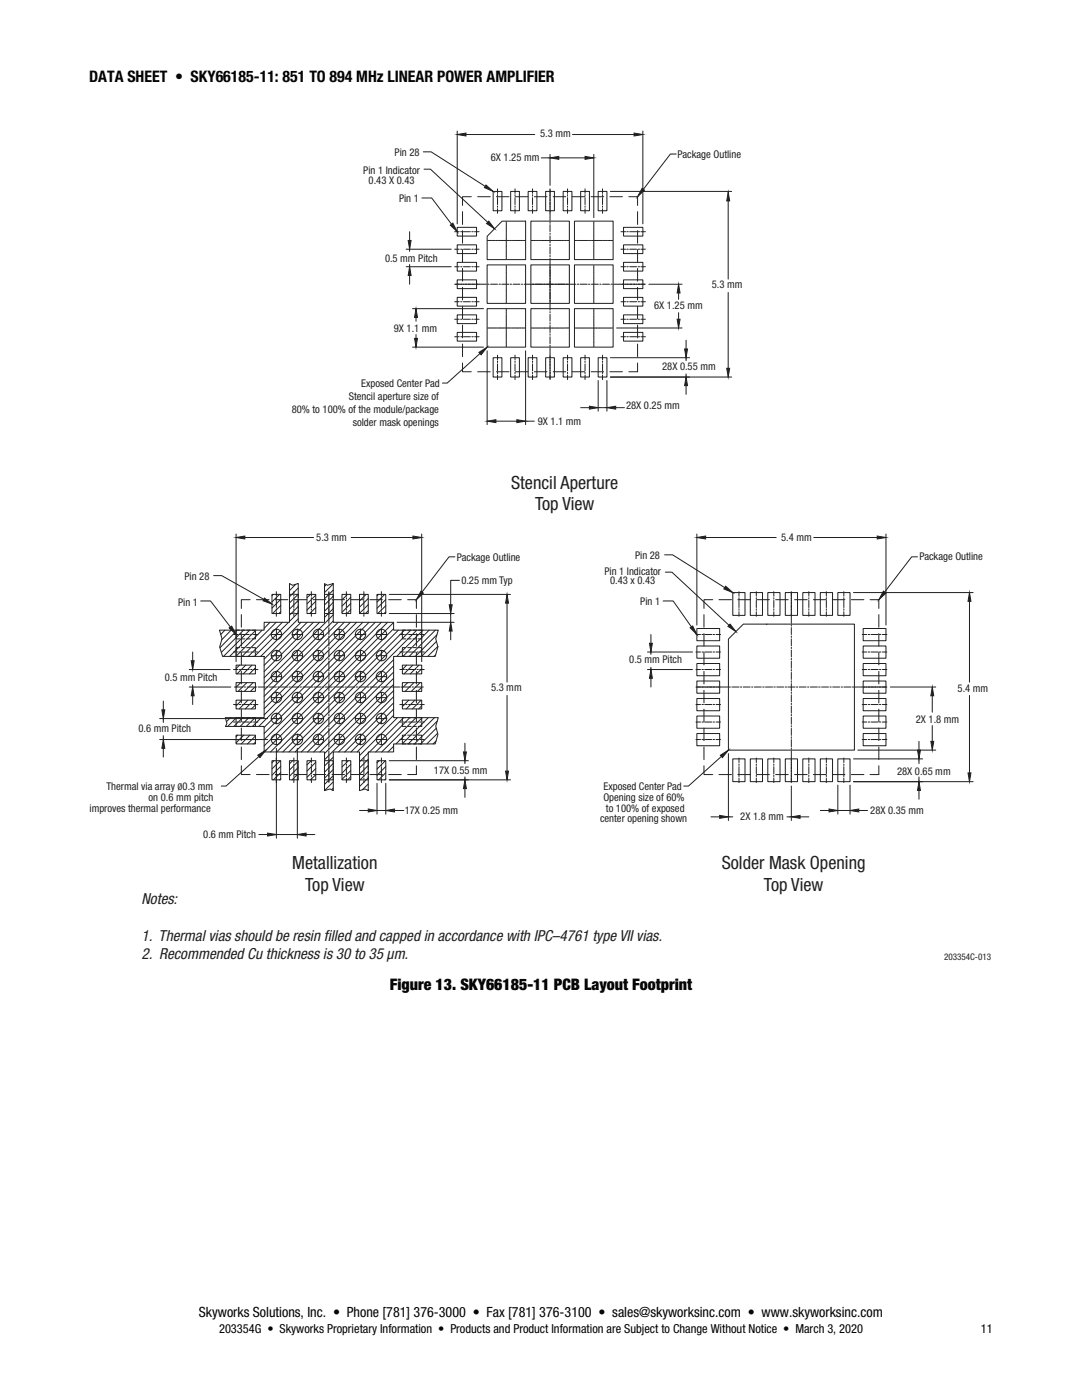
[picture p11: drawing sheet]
<svg xmlns="http://www.w3.org/2000/svg" width="216mm" height="279mm" viewBox="0 0 216 279" stroke-linecap="round" stroke-linejoin="round" font-family="sans-serif">
<defs><g id="words">
<g font-size="3.6" fill="#211e1e">
<text x="102" y="97.5">Stencil Aperture</text>
<text x="106.8" y="101.9">Top View</text>
<text x="58.3" y="173.4">Metallization</text>
<text x="144" y="173.4">Solder Mask Opening</text>
<text x="60.9" y="177.7">Top View</text>
<text x="152.4" y="177.7">Top View</text>
</g>
<g font-size="3.2">
<text x="17.8" y="16.4">DATA SHEET • SKY66185-11: 851 TO 894 MHz LINEAR POWER AMPLIFIER</text>
<text x="77.8" y="197.5">Figure 13. SKY66185-11 PCB Layout Footprint</text>
</g>
<g font-size="3" fill="#211e1e">
<text x="28.2" y="180.5">Notes:</text>
<text x="28.2" y="187.7">1. Thermal vias should be resin f</text>
<text x="28.2" y="191.4">2. Recommended Cu thickness is 30 to 35 μm.</text>
<text x="64.6" y="187.7">illed and capped in accordance with IPC–4761 type VII vias.</text>
</g>
<text font-size="2.8" x="39.7" y="262.8">Skyworks Solutions, Inc. • Phone [781] 376-3000 • Fax [781] 376-3100 • sales@skyworksinc.com • www.skyworksinc.com</text>
<g font-size="2.5">
<text x="43.7" y="266.1">203354G • Skyworks Proprietary Information • Products and Product Information are Subject to Change Without Notice • March 3, 2020</text>
<text x="195.7" y="266.1">11</text>
</g>
<g font-size="2.1" fill="#211e1e">
<text x="107.8" y="27.4">5.3 mm</text>
<text x="72.5" y="34.7">Pin 1 Indicator</text>
<text x="78.7" y="31.2">Pin 28</text>
<text x="97.9" y="32.1">6X 1.25 mm</text>
<text x="135.2" y="31.6">Package Outline</text>
<text x="73.6" y="36.8">0.43 X 0.43</text>
<text x="79.6" y="40.3">Pin 1</text>
<text x="76.8" y="52.2">0.5 mm Pitch</text>
<text x="142" y="57.6">5.3 mm</text>
<text x="130.5" y="61.7">6X 1.25 mm</text>
<text x="78.6" y="66.2">9X 1.1 mm</text>
<text x="72.1" y="77.3">Exposed Center Pad</text>
<text x="132.1" y="73.8">28X 0.55 mm</text>
<text x="58.2" y="82.4">80% to 100% of the module/package</text>
<text x="69.6" y="79.9">Stencil aperture size of</text>
<text x="124.9" y="81.7">28X 0.25 mm</text>
<text x="70.4" y="85">solder mask openings</text>
<text x="107.3" y="84.8">9X 1.1 mm</text>
<text x="155.9" y="108">5.4 mm</text>
<text x="63.1" y="108">5.3 mm</text>
<text x="91.2" y="111.9">Package Outline</text>
<text x="126.7" y="111.5">Pin 28</text>
<text x="183.5" y="111.8">Package Outline</text>
<text x="36.8" y="115.8">Pin 28</text>
<text x="92.1" y="116.5">0.25 mm Typ</text>
<text x="120.6" y="114.7">Pin 1 Indicator</text>
<text x="121.7" y="116.6">0.43 x 0.43</text>
<text x="35.6" y="120.9">Pin 1</text>
<text x="127.8" y="120.8">Pin 1</text>
<text x="32.9" y="136">0.5 mm Pitch</text>
<text x="98" y="137.8">5.3 mm</text>
<text x="125.6" y="132.4">0.5 mm Pitch</text>
<text x="191.1" y="138">5.4 mm</text>
<text x="27.6" y="146.2">0.6 mm Pitch</text>
<text x="182.7" y="144.3">2X 1.8 mm</text>
<text x="86.6" y="154.4">17X 0.55 mm</text>
<text x="179" y="154.6">28X 0.65 mm</text>
<text x="21.2" y="157.8">Thermal via array</text>
<text x="29.7" y="159.9">on 0.6 mm pitch</text>
<text x="36.4" y="157.8">0.3 mm</text>
<text x="120.4" y="159.9">Opening size of 60%</text>
<text x="120.4" y="157.7">Exposed Center Pad</text>
<text x="17.9" y="162">improves thermal performance</text>
<text x="40.6" y="167.2">0.6 mm Pitch</text>
<text x="80.7" y="162.4">17X 0.25 mm</text>
<text x="119.7" y="164.1">center opening shown</text>
<text x="120.9" y="162">to 100% of exposed</text>
<text x="147.7" y="163.6">2X 1.8 mm</text>
<text x="173.7" y="162.5">28X 0.35 mm</text>
</g>
<g font-size="1.8" fill="#211e1e">
<text x="35.4" y="157.8">Ø</text>
<text x="188.4" y="191.6">203354C-013</text>
</g>
</g></defs>
<g fill="none" stroke="#211e1e" stroke-width=".2">
<path d="M94 39.3h-1.7v1.7M95.3 39.3h2.5M98.4 38.2h1.8v3.9h-1.8zM99.1 39.3h2.5M99.3 37.7v.9M99.3 38.9v.2M99.3 39.4v1.4M102.8 39.3h2.6M106.6 39.3h2.5M109.8 37.9v1.6M109.8 39.8v.3M110.4 39.3h2.5"/>
<path d="M114.2 39.3h2.5M117.9 39.3h2.6M121.7 39.3h2.5M125.5 39.3h1.7v1.7M90.9 56.7h1.7M92.3 42.2v2.6M92.3 46v2.5M92.3 49.8v2.5M92.3 53.6v2.5M92.3 57.3v2.6M92.9 56.7h.2M93.4 56.7h1.4"/>
<path d="M95.1 56.7h.3M95.6 56.7h1.5M97.2 52.9h7.7v7.6h-7.7zM97.3 48h.3M97.3 56.7h.3M97.6 48h.1M97.8 48h.3M97.9 56.7h1.4M98.2 48h.1M98.3 48h.4M98.8 48h.1M98.9 48h.3"/>
<path d="M99.3 41.1v.3M99.3 41.7v.9M99.3 48h.1M99.5 48h.4M99.6 56.7h.3M100 48h.4M100.1 56.7h1.4M100.2 44.1h4.7v7.7h-7.7v-4.6zM100.4 48h.1M100.6 48h.3M101 48h.1M101 48.1v.3"/>
<path d="M101 48.5v.1M101 48.6v.4M101 49.1v.5M101 49.6v.1M101 49.8v.3M101 50.2h.1M101 50.3v.4M101 50.8h.1M101 50.9v.3M101 51.3v.1M101 51.4v.3M101 44.2v.3"/>
<path d="M101 44.6v.1M101 44.8v.3M101 45.2h.1M101 45.3v.5M101 45.8v.4M101 46.3v.1M101 46.4v.4M101 46.8v.1M101 47v.3M101 47.4h.1M101 47.5v.4M101 53v.3"/>
<path d="M101 53.3v.1M101 53.5v.3M101 53.9v.1M101 54v.5M101 54.6v.3M101 55v.1M101 55.2v.3M101 55.6h.1M101 55.7v.4M101 56.1v.1M101 56.3v.3M101 56.7v.1"/>
<path d="M101 56.8v.4M101 57.2v.1M101 57.4v.3M101 57.8v.5M101 58.4h.1M101 58.5v.3M101 58.9v.1M101 59.1v.3M101 59.5v.1M101 59.6v.4M101.1 48h.4M101.6 48h.1"/>
<path d="M101.7 48h.3M101.8 56.7h.3M102.1 48h.1M102.3 48h.3M102.4 56.7h1.3M102.7 48h.1M102.8 48h.4M103.2 48h.5M103.8 48h.1M103.9 48h.4M104 56.7h.3M104.3 48h.1"/>
<path d="M104.5 48h.3M104.6 56.7h10.3M105.9 52.9h7.7v7.6h-7.7zM105.9 44.1h7.7v7.7h-7.7zM106 48h.3M106.4 48h.1M106.5 48h.3M106.9 48h.1M107.1 48h.3M107.5 48h.1M107.6 48h.4M108 48h.1"/>
<path d="M108.2 48h.5M108.7 48h.4M109.2 48h.1M109.3 48h.3M109.7 48h.1M109.8 40.4v1.4M109.8 42.1v.2M109.8 42.6v1.4M109.8 44.3v.3M109.8 44.8v1.4M109.8 46.5v.3M109.8 47.1v1.4"/>
<path d="M109.8 48.8v.2M109.8 49.3v1.4M109.8 51v.3M109.8 51.6v10.3M109.9 48h.4M110.4 48h.4M110.8 48h.1M111 48h.3M111.4 48h.1M111.5 48h.4M112 48h.1M112.1 48h.3"/>
<path d="M112.5 48h.1M112.7 48h.3M113.1 48h.1M113.2 48h.3M114.6 44.1h7.7v7.7h-7.7zM114.6 52.9h7.7v7.6h-7.7zM114.7 48h.3M115.1 48h.1M115.2 56.7h.3M115.2 48h.4M115.6 48h.1M115.8 56.7h1.4"/>
<path d="M115.8 48h.4M116.2 48h.1M116.4 48h.3M116.8 48h.1M116.9 48h.3M117.3 48h.1M117.4 56.7h.3M117.5 48h.3M117.9 48h.1M118 56.7h1.4M118 48h.4M118.4 48h.1"/>
<path d="M118.5 44.2v.3M118.5 44.6v.1M118.5 44.8v.3M118.5 45.2h.1M118.5 45.3v.5M118.5 45.8v.4M118.5 46.3v.1M118.5 46.4v.4M118.5 46.8v.1M118.5 47v.3M118.5 47.4h.1M118.5 47.5v.4"/>
<path d="M118.5 48h.1M118.5 48.1v.3M118.5 48.5v.1M118.5 48.6v.4M118.5 49.1v.5M118.5 49.6v.1M118.5 49.8v.3M118.5 50.2h.1M118.5 50.3v.4M118.5 50.8h.1M118.5 50.9v.3M118.5 51.3v.1"/>
<path d="M118.5 51.4v.3M118.5 53v.3M118.5 53.3v.1M118.5 53.5v.3M118.5 53.9v.1M118.5 54v.5M118.5 54.6v.3M118.5 55v.1M118.5 55.2v.3M118.5 55.6h.1M118.5 55.7v.4M118.5 56.1v.1"/>
<path d="M118.5 56.3v.3M118.5 56.7v.1M118.5 56.8v.4M118.5 57.2v.1M118.5 57.4v.3M118.5 57.8v.5M118.5 58.4h.1M118.5 58.5v.3M118.5 58.9v.1M118.5 59.1v.3M118.5 59.5v.1M118.5 59.6v.4"/>
<path d="M118.6 48h.5M119.1 48h.4M119.6 48h.1M119.7 56.7h.2M119.7 48h.3M120.1 48h.1M120.2 56.7h1.4M120.3 48h.3M120.7 48h.1M120.8 48h.4M121.3 48h.1M121.4 48h.3"/>
<path d="M121.8 48h.1M121.9 56.7h.3M121.9 48h.3M122.5 56.7h1.4M124.2 56.7h.2M124.7 56.7h1.4M126.4 56.7h.3M126.9 56.7h1.7M127.2 42.2v2.6M127.2 46v2.5M127.2 49.8v2.5M127.2 53.6v2.5"/>
<path d="M127.2 57.3v2.6M92.3 72.4v1.8h1.7M92.3 61.1v2.5M92.3 64.9v2.5M92.3 68.7v2.5M95.3 74.2h2.5M97.2 61.6h7.7v7.7h-7.7zM97.3 65.5h.3M97.6 65.5h.1M97.8 65.5h.3M98.2 65.5h.1M98.3 65.5h.4"/>
<path d="M98.8 65.5h.1M98.9 65.5h.3M99.1 74.2h2.5M99.3 65.5h.1M99.5 65.5h.4M100 65.5h.4M100.4 65.5h.1M100.6 65.5h.3M101 65.5h.1M101 61.7v.3M101 62.1h.1M101 62.2v.3"/>
<path d="M101 62.6v.1M101 62.8v.3M101 63.2h.1M101 63.3v.4M101 63.7v.1M101 63.9v.3M101 64.3v.1M101 64.4v.5M101 65v.4M101 65.4v.1M101 65.6v.3M101 66h.1"/>
<path d="M101 66.1v.4M101 66.6h.1M101 66.7v.3M101 67.1v.1M101 67.2v.4M101 67.6v.1M101 67.8v.4M101 68.2v.5M101 68.8h.1M101 68.9v.3M101 60v.1M101 60.2v.3"/>
<path d="M101.1 65.5h.4M101.6 65.5h.1M101.7 65.5h.3M102.1 65.5h.1M102.3 65.5h.3M102.7 65.5h.1M102.8 65.5h.4M102.8 74.2h2.6M103.2 65.5h.5M103.8 65.5h.1M103.9 65.5h.4M104.3 65.5h.1"/>
<path d="M104.5 65.5h.3M105.9 61.6h7.7v7.7h-7.7zM106 65.5h.3M106.4 65.5h.1M106.5 65.5h.3M106.6 74.2h2.5M106.9 65.5h.1M107.1 65.5h.3M107.5 65.5h.1M107.6 65.5h.4M108.1 65.5h.1M108.2 65.5h.5"/>
<path d="M108.7 65.5h.4M109.2 65.5h.1M109.3 65.5h.4M109.7 65.5h.1M109.8 62.2v.2M109.8 62.7v1.4M109.8 64.4v.3M109.8 64.9v1.5M109.8 66.6v.3M109.8 67.2v1.4M109.8 68.9v.3M109.8 69.4v1.4"/>
<path d="M109.8 71.1v.3M109.8 71.7v1.4M109.8 73.4v.2M109.8 73.9v1.7M109.9 65.5h.4M110.4 74.2h2.5M110.4 65.5h.4M110.9 65.5h.1M111 65.5h.3M111.4 65.5h.1M111.5 65.5h.4M112 65.5h.1"/>
<path d="M112.1 65.5h.4M112.5 65.5h.1M112.7 65.5h.3M113.1 65.5h.1M113.2 65.5h.3M114.2 74.2h2.5M114.6 61.6h7.7v7.7h-7.7zM114.7 65.5h.3M115.1 65.5h.1M115.3 65.5h.3M115.7 65.5h.1M115.8 65.5h.4"/>
<path d="M116.2 65.5h.1M116.4 65.5h.3M116.8 65.5h.1M116.9 65.5h.4M117.3 65.5h.1M117.5 65.5h.3M117.9 65.5h.1M117.9 74.2h2.6M118.1 65.5h.3M118.5 60v.1M118.5 60.2v.3M118.5 61.7v.3"/>
<path d="M118.5 62.1v.1M118.5 62.2v.4M118.5 62.6v.1M118.5 62.8v.3M118.5 63.2h.1M118.5 63.3v.4M118.5 63.8h.1M118.5 63.9v.3M118.5 64.3v.1M118.5 64.4v.5M118.5 65v.4M118.5 65.6v.3"/>
<path d="M118.5 66h.1M118.5 66.1v.4M118.5 66.6h.1M118.5 66.7v.3M118.5 67.1v.1M118.5 67.2v.4M118.5 67.6v.1M118.5 67.8v.4M118.5 68.2v.5M118.5 68.8v.1M118.5 68.9v.3M118.5 65.5h.1"/>
<path d="M118.6 65.5h.5M119.1 65.5h.4M119.6 65.5h.1M119.7 65.5h.4M120.1 65.5h.1M120.3 65.5h.3M120.7 65.5h.1M120.8 65.5h.4M121.3 65.5h.1M121.4 65.5h.3M121.7 74.2h2.5M121.8 65.5h.1"/>
<path d="M121.9 65.5h.3M127.2 61.1v2.5M127.2 64.9v2.5M127.2 68.7v2.5M127.2 72.4v1.8h-1.7"/>
</g>
<path d="M89.9 44.9l.5-.4 .8 1.7z" fill="#211e1e"/>
<path d="M84.2 39.5h1.9l4 5.3M121.8 38.2h24.2M145.3 39.9v15.8M89.9 44.9l.5-.4 .8 1.7zM145.3 58.4v15.1M121.8 75.2h24.2" fill="none" stroke="#211e1e" stroke-width=".2"/>
<path d="M145.3 38.4l.3 1.7h-.6z" fill="#211e1e"/>
<path d="M145.3 38.4l.3 1.7h-.6z" fill="none" stroke="#211e1e" stroke-width=".2"/>
<path d="M145 73.5h.6l-.3 1.7z" fill="#211e1e"/>
<path d="M121.8 71.4h15.8M121.8 75.2h15.8M136.9 67.9v1.7M136.9 71.4v.6M136.9 74.6v.6M136.9 77v1.7M145 73.5h.6l-.3 1.7z" fill="none" stroke="#211e1e" stroke-width=".2"/>
<path d="M136.6 69.6h.6l-.3 1.8z" fill="#211e1e"/>
<path d="M136.6 69.6h.6l-.3 1.8z" fill="none" stroke="#211e1e" stroke-width=".2"/>
<path d="M136.9 75.2l.3 1.8h-.6z" fill="#211e1e"/>
<path d="M119.4 75.9v6.2M121.1 75.9v6.2M136.9 75.2l.3 1.8h-.6zM115.9 81.4h1.7M119.4 81.4h1.7M122.9 81.4h1.7" fill="none" stroke="#211e1e" stroke-width=".2"/>
<path d="M117.6 81.1l1.8 .3-1.8 .3z" fill="#211e1e"/>
<path d="M117.6 81.1l1.8 .3-1.8 .3z" fill="none" stroke="#211e1e" stroke-width=".2"/>
<path d="M121.1 81.4l1.8-.3v.6z" fill="#211e1e"/>
<path d="M91.2 26.2v18.5M93 26.8h13.7M114.2 26.8h12.3M128.3 26.2v18.5M121.1 81.4l1.8-.3v.6z" fill="none" stroke="#211e1e" stroke-width=".2"/>
<path d="M126.5 26.6l1.8 .2-1.8 .3z" fill="#211e1e"/>
<path d="M126.5 26.6l1.8 .2-1.8 .3z" fill="none" stroke="#211e1e" stroke-width=".2"/>
<path d="M91.2 26.8l1.8-.2v.5z" fill="#211e1e"/>
<path d="M91.2 26.8l1.8-.2v.5z" fill="none" stroke="#211e1e" stroke-width=".2"/>
<path d="M97 36.9l1.4 1.3-1.7-.8z" fill="#211e1e"/>
<path d="M84.5 30.3h1.5l10.8 6.9M97 36.9l1.4 1.3-1.7-.8z" fill="none" stroke="#211e1e" stroke-width=".2"/>
<path d="M95.6 70.3l1.6-1-1.2 1.5z" fill="#211e1e"/>
<path d="M95.6 70.3l1.6-1-1.2 1.5zM95.8 70.6l-6.6 5.8h-.9" fill="none" stroke="#211e1e" stroke-width=".2"/>
<path d="M97.5 44.1l1.2 1.6-1.6-1.1z" fill="#211e1e"/>
<path d="M84.6 33.8h1.3l11.4 10.6M81 49.7h9M81 53.2h9M81.7 46.2v1.8M81.7 49.7v.4M81.7 52.8v.4M81.7 55v1.7M97.5 44.1l1.2 1.6-1.6-1.1z" fill="none" stroke="#211e1e" stroke-width=".2"/>
<path d="M81.4 48h.6l-.3 1.7z" fill="#211e1e"/>
<path d="M81.4 48h.6l-.3 1.7z" fill="none" stroke="#211e1e" stroke-width=".2"/>
<path d="M81.7 53.2l.3 1.8h-.6z" fill="#211e1e"/>
<path d="M81.7 53.2l.3 1.8h-.6z" fill="none" stroke="#211e1e" stroke-width=".2"/>
<path d="M128.1 37.6l.5 .3-1.4 1.4z" fill="#211e1e"/>
<path d="M128.1 37.6l.5 .3-1.4 1.4zM134.9 30.7h-1.1l-5.4 7.1M97.2 70v14.7M104.9 70v14.7M98.9 84.1h4.2M104.9 84.1h1.7" fill="none" stroke="#211e1e" stroke-width=".2"/>
<path d="M97.2 84.1l1.7-.3v.5z" fill="#211e1e"/>
<path d="M97.2 84.1l1.7-.3v.5z" fill="none" stroke="#211e1e" stroke-width=".2"/>
<path d="M103.1 83.8l1.8 .3-1.8 .2z" fill="#211e1e"/>
<path d="M82.3 61.6h14.2M82.3 69.3h14.2M83 63.3v.8M83 66.8v.7M103.1 83.8l1.8 .3-1.8 .2z" fill="none" stroke="#211e1e" stroke-width=".2"/>
<path d="M83 61.6l.3 1.7h-.6z" fill="#211e1e"/>
<path d="M83 61.6l.3 1.7h-.6z" fill="none" stroke="#211e1e" stroke-width=".2"/>
<path d="M82.7 67.5h.6l-.3 1.8z" fill="#211e1e"/>
<g fill="none" stroke="#211e1e" stroke-width=".2">
<path d="M101.9 38.2h1.7v3.9h-1.7zM102.8 37.7v.9M102.8 38.9v.2M102.8 39.4v1.4M105.4 38.2h1.7v3.9h-1.7zM106.3 37.7v.9M106.3 38.9v.2M106.3 39.4v1.4M108.9 38.2h1.7v3.9h-1.7zM109.8 37.7v.9M109.8 38.9v.2M109.8 39.4v1.4"/>
<path d="M112.4 38.2h1.7v3.9h-1.7zM113.2 37.7v.9M113.2 38.9v.2M113.2 39.4v1.4M115.9 38.2h1.7v3.9h-1.7zM116.7 37.7v.9M116.7 38.9v.2M116.7 39.4v1.4M119.4 38.2h1.7v3.9h-1.7zM120.2 37.7v.9M120.2 38.9v.2M120.2 39.4v1.4"/>
<path d="M90.7 46.2h.9M90.7 49.7h.9M90.7 53.2h.9M90.7 56.7h.9M91.2 45.4h3.9v1.7h-3.9zM91.2 48.9h3.9v1.7h-3.9zM91.2 52.4h3.9v1.7h-3.9zM91.2 55.9h3.9v1.7h-3.9zM91.2 59.3h3.9v1.8h-3.9zM91.9 46.2h.3M91.9 49.7h.3M91.9 53.2h.3"/>
<path d="M91.9 56.7h.3M92.5 46.2h1.4M92.5 49.7h1.4M92.5 53.2h1.4M92.5 56.7h1.4M94.1 46.2h.3M94.1 49.7h.3M94.1 53.2h.3M94.1 56.7h.3M94.7 46.2h.9M94.7 49.7h.9M94.7 53.2h.9"/>
<path d="M94.7 56.7h.9M102.8 41.1v.3M102.8 41.7v.9M106.3 41.1v.3M106.3 41.7v.9M109.8 41.1v.3M109.8 41.7v.9M113.2 41.1v.3M113.2 41.7v.9M116.7 41.1v.3M116.7 41.7v.9M120.2 41.1v.3"/>
<path d="M120.2 41.7v.9M123.9 56.7h.9M123.9 53.2h.9M123.9 49.7h.9M123.9 46.2h.9M124.4 59.3h3.9v1.8h-3.9zM124.4 55.9h3.9v1.7h-3.9zM124.4 52.4h3.9v1.7h-3.9zM124.4 48.9h3.9v1.7h-3.9zM124.4 45.4h3.9v1.7h-3.9zM125.1 56.7h.3M125.1 53.2h.3"/>
<path d="M125.1 49.7h.3M125.1 46.2h.3M125.7 56.7h1.3M125.7 53.2h1.3M125.7 49.7h1.3M125.7 46.2h1.3M127.3 56.7h.3M127.3 53.2h.3M127.3 49.7h.3M127.3 46.2h.3M127.9 56.7h.9M127.9 53.2h.9"/>
<path d="M127.9 49.7h.9M127.9 46.2h.9M129.5 56.7h6.6M135.4 58.5v1.2M82.7 67.5h.6l-.3 1.8zM90.7 60.2h.9M90.7 63.7h.9M90.7 67.2h.9M91.2 62.8h3.9v1.8h-3.9zM91.2 66.3h3.9v1.8h-3.9zM91.9 60.2h.3M91.9 63.7h.3"/>
<path d="M91.9 67.2h.3M92.5 60.2h1.4M92.5 63.7h1.4M92.5 67.2h1.4M94.1 60.2h.3M94.1 63.7h.3M94.1 67.2h.3M94.7 60.2h.9M94.7 63.7h.9M94.7 67.2h.9M98.4 71.4h1.7v3.8h-1.7zM99.3 70.9v.9"/>
<path d="M99.3 72v.3M99.3 72.6v1.4M99.3 74.3v.3M99.3 74.8v1M101.9 71.4h1.7v3.8h-1.7zM102.8 70.9v.9M102.8 72v.3M102.8 72.6v1.4M102.8 74.3v.3M102.8 74.8v1M105.4 71.4h1.7v3.8h-1.7zM106.3 70.9v.9"/>
<path d="M106.3 72v.3M106.3 72.6v1.4M106.3 74.3v.3M106.3 74.8v1M108.9 71.4h1.7v3.8h-1.7zM109.8 70.9v.9M109.8 72v.3M109.8 72.6v1.4M109.8 74.3v.3M109.8 74.8v1M112.4 71.4h1.7v3.8h-1.7zM113.2 70.9v.9"/>
<path d="M113.2 72v.3M113.2 72.6v1.4M113.2 74.3v.3M113.2 74.8v1M115.9 71.4h1.7v3.8h-1.7zM116.7 70.9v.9M116.7 72v.3M116.7 72.6v1.4M116.7 74.3v.3M116.7 74.8v1M119.4 71.4h1.7v3.8h-1.7zM120.2 70.9v.9"/>
<path d="M120.2 72v.3M120.2 72.6v1.4M120.2 74.3v.3M120.2 74.8v1M123 65.5h13.1M123.9 67.2h.9M123.9 63.7h.9M123.9 60.2h.9M124.4 66.3h3.9v1.8h-3.9zM124.4 62.8h3.9v1.8h-3.9zM125.1 67.2h.3M125.1 63.7h.3"/>
<path d="M125.1 60.2h.3M125.7 67.2h1.3M125.7 63.7h1.3M125.7 60.2h1.3M127.3 67.2h.3M127.3 63.7h.3M127.3 60.2h.3M127.9 67.2h.9M127.9 63.7h.9M127.9 60.2h.9M135.4 62.4v1.3"/>
</g>
<path d="M135.4 56.7l.3 1.8h-.6z" fill="#211e1e"/>
<path d="M135.4 56.7l.3 1.8h-.6z" fill="none" stroke="#211e1e" stroke-width=".2"/>
<path d="M135.1 63.7h.6l-.3 1.8z" fill="#211e1e"/>
<path d="M108 31.5h1.8M109.8 30.8v6.2M111.5 31.5h5.2M118.5 30.8v12.6M135.1 63.7h.6l-.3 1.8z" fill="none" stroke="#211e1e" stroke-width=".2"/>
<path d="M116.7 31.2l1.8 .3-1.8 .3z" fill="#211e1e"/>
<path d="M116.7 31.2l1.8 .3-1.8 .3z" fill="none" stroke="#211e1e" stroke-width=".2"/>
<path d="M109.8 31.5l1.7-.3v.6z" fill="#211e1e"/>
<g fill="none" stroke="#211e1e" stroke-width=".2">
<path d="M109.8 31.5l1.7-.3v.6zM142.2 119.7h-1.7v1.7M143.5 119.7h2.5M146.2 118.3h2.5v4.5h-2.5zM147.2 119.7h2.5M147.5 118.1v.9M147.5 119.3v.3M147.5 119.8v1.4M151 119.7h2.5M154.8 119.7h2.5M157.9 118.3v1.6M158.6 119.7h2.5"/>
<path d="M162.3 119.7h2.5M166.1 119.7h2.5M169.9 119.7h2.5M173.6 119.7h1.8v1.7M139.1 137.1h1.6M140.5 122.7v2.5M140.5 126.4v2.6M140.5 130.2v2.5M140.5 134v2.5M140.5 137.8v2.5M141 137.1h.3M141.6 137.1h1.4"/>
<path d="M143.2 137.1h.3M143.8 137.1h1.4M145.5 137.1h.2M146 137.1h1.5M147.5 121.5v.3M147.5 122.1v.9M147.7 137.1h.3M148.3 137.1h1.4M148.3 124.6h22.2v25.1h-25.2v-22.2zM150 137.1h.2M150.5 137.1h1.4M152.2 137.1h.3"/>
<path d="M152.7 137.1h1.5M154.4 137.1h.3M155 137.1h1.4M156.7 137.1h.3M157.2 137.1h1.4M157.9 120.2v.3M157.9 120.8v1.4M157.9 122.4v.3M157.9 123v1.4M157.9 124.7v.3M157.9 125.2v1.4M157.9 126.9v.3"/>
<path d="M157.9 127.5v1.4M157.9 129.2v.2M157.9 129.7v1.4M157.9 131.4v.3M157.9 131.9v1.5M157.9 133.6v.3M157.9 134.2v1.4M157.9 135.9v.3M157.9 136.4v1.4M157.9 138.1v.3M157.9 138.7v1.4M158.9 137.1h.3"/>
<path d="M159.5 137.1h1.3M161.1 137.1h.3M161.7 137.1h1.4M163.4 137.1h.2M163.9 137.1h1.4M165.6 137.1h.3M166.2 137.1h1.3M167.8 137.1h.3M168.4 137.1h1.4M170.1 137.1h.2M170.6 137.1h1.4M172.3 137.1h.3"/>
<path d="M172.9 137.1h1.4M174.5 137.1h.3M175.1 137.1h1.7M175.4 122.7v2.5M175.4 126.4v2.6M175.4 130.2v2.5M175.4 134v2.5M175.4 137.8v2.5M140.5 152.8v1.8h1.7M140.5 141.5v2.5M140.5 145.3v2.5M140.5 149.1v2.5"/>
<path d="M143.5 154.6h2.5M147.2 154.6h2.5M151 154.6h2.5M154.8 154.6h2.5M157.9 140.4v.2M157.9 140.9v1.4M157.9 142.6v.3M157.9 143.2v1.3M157.9 144.8v.3M157.9 145.4v1.4M157.9 147v.3M157.9 147.6v1.4"/>
<path d="M157.9 149.3v.3M157.9 149.8v1.4M157.9 151.5v.3M157.9 152.1v1.4M157.9 153.7v.3M157.9 154.3v1.7M158.6 154.6h2.5M162.3 154.6h2.5M166.1 154.6h2.5M169.9 154.6h2.5M175.4 141.5v2.5M175.4 145.3v2.5"/>
<path d="M175.4 149.1v2.5M175.4 152.8v1.8h-1.8"/>
</g>
<path d="M137.7 125.3l.5-.4 .9 1.7z" fill="#211e1e"/>
<path d="M132.3 119.9h2l3.7 5.2M170.3 118.3h23.9M137.7 125.3l.5-.4 .9 1.7zM193.4 120v16.1M193.4 138.8v15.5M170.3 156h23.9" fill="none" stroke="#211e1e" stroke-width=".2"/>
<path d="M193.4 118.3l.3 1.7h-.5z" fill="#211e1e"/>
<path d="M193.4 118.3l.3 1.7h-.5z" fill="none" stroke="#211e1e" stroke-width=".2"/>
<path d="M193.2 154.3h.5l-.3 1.7z" fill="#211e1e"/>
<path d="M170.3 151.5h13.8M170.3 156h13.8M183.4 148v1.7M183.4 151.5v.9M183.4 155.1v.9M183.4 157.7v1.8M193.2 154.3h.5l-.3 1.7z" fill="none" stroke="#211e1e" stroke-width=".2"/>
<path d="M183.1 149.7h.6l-.3 1.8z" fill="#211e1e"/>
<path d="M183.1 149.7h.6l-.3 1.8z" fill="none" stroke="#211e1e" stroke-width=".2"/>
<path d="M183.4 156l.3 1.7h-.6z" fill="#211e1e"/>
<path d="M167.2 156.7v5.8M169.6 156.7v5.8M183.4 156l.3 1.7h-.6zM163.7 161.8h1.7M167.2 161.8h2.4M171.4 161.8h1.7" fill="none" stroke="#211e1e" stroke-width=".2"/>
<path d="M165.4 161.5l1.8 .2-1.8 .3z" fill="#211e1e"/>
<path d="M165.4 161.5l1.8 .2-1.8 .3z" fill="none" stroke="#211e1e" stroke-width=".2"/>
<path d="M169.6 161.7l1.8-.2v.5z" fill="#211e1e"/>
<path d="M139.1 106.6v18.1M140.8 107.3h14.1M162.4 107.3h12.6M176.8 106.6v18.1M169.6 161.7l1.8-.2v.5z" fill="none" stroke="#211e1e" stroke-width=".2"/>
<path d="M175 107l1.8 .3-1.8 .3z" fill="#211e1e"/>
<path d="M175 107l1.8 .3-1.8 .3z" fill="none" stroke="#211e1e" stroke-width=".2"/>
<path d="M139.1 107.3l1.7-.3v.6z" fill="#211e1e"/>
<path d="M139.1 107.3l1.7-.3v.6z" fill="none" stroke="#211e1e" stroke-width=".2"/>
<path d="M144.8 117l1.4 1.3-1.8-.8z" fill="#211e1e"/>
<path d="M132.6 110.7h1.6l10.4 6.6M144.8 117l1.4 1.3-1.8-.8z" fill="none" stroke="#211e1e" stroke-width=".2"/>
<path d="M143.7 150.7l1.6-1-1.2 1.5z" fill="#211e1e"/>
<path d="M143.7 150.7l1.6-1-1.2 1.5zM143.9 151l-6.5 5.9h-1" fill="none" stroke="#211e1e" stroke-width=".2"/>
<path d="M145.7 124.6l1.1 1.4-1.6-1z" fill="#211e1e"/>
<path d="M132.8 114.2h1.3l11.4 10.6M129.2 130.1h9M129.2 133.6h9M129.9 126.6v1.8M129.9 130.1v.5M129.9 133.2v.4M129.9 135.4v1.7M145.7 124.6l1.1 1.4-1.6-1z" fill="none" stroke="#211e1e" stroke-width=".2"/>
<path d="M129.6 128.4h.6l-.3 1.7z" fill="#211e1e"/>
<path d="M129.6 128.4h.6l-.3 1.7z" fill="none" stroke="#211e1e" stroke-width=".2"/>
<path d="M129.9 133.6l.3 1.8h-.6z" fill="#211e1e"/>
<path d="M129.9 133.6l.3 1.8h-.6z" fill="none" stroke="#211e1e" stroke-width=".2"/>
<path d="M176.3 118l.5 .4-1.4 1.3z" fill="#211e1e"/>
<path d="M176.3 118l.5 .4-1.4 1.3zM183.1 111.1h-1.2l-5.4 7.1M145.3 150.4v13.4M157.9 156.9v6.9M141.9 163h1.7M145.3 163h.9M157 163h.9M159.6 163h1.8" fill="none" stroke="#211e1e" stroke-width=".2"/>
<path d="M143.6 162.7l1.7 .3-1.7 .3z" fill="#211e1e"/>
<path d="M143.6 162.7l1.7 .3-1.7 .3z" fill="none" stroke="#211e1e" stroke-width=".2"/>
<path d="M157.9 163l1.7-.3v.6z" fill="#211e1e"/>
<g fill="none" stroke="#211e1e" stroke-width=".2">
<path d="M150.9 118.1v.9M150.9 119.3v.3M150.9 119.8v1.4M154.4 118.1v.9M154.4 119.3v.3M154.4 119.8v1.4M157.9 118.1v.9M157.9 119.3v.3M157.9 119.8v1.4M161.4 118.1v.9M161.4 119.3v.3M161.4 119.8v1.4"/>
<path d="M164.9 118.1v.9M164.9 119.3v.3M164.9 119.8v1.4M168.4 118.1v.9M168.4 119.3v.3M168.4 119.8v1.4M138.9 126.6h.9M138.9 130.1h.9M138.9 133.6h.9M138.9 137.1h.9M140.1 126.6h.3M140.1 130.1h.3"/>
<path d="M140.1 133.6h.3M140.1 137.1h.3M140.6 126.6h1.4M140.6 130.1h1.4M140.6 133.6h1.4M140.6 137.1h1.4M142.3 126.6h.3M142.3 130.1h.3M142.3 133.6h.3M142.3 137.1h.3M142.9 126.6h.9M142.9 130.1h.9"/>
<path d="M142.9 133.6h.9M142.9 137.1h.9M150.9 121.5v.3M150.9 122.1v.9M154.4 121.5v.3M154.4 122.1v.9M157.9 121.5v.3M157.9 122.1v.9M161.4 121.5v.3M161.4 122.1v.9M164.9 121.5v.3M164.9 122.1v.9"/>
<path d="M168.4 121.5v.3M168.4 122.1v.9M172.1 137.1h.9M172.1 133.6h.9M172.1 130.1h.9M172.1 126.6h.9M173.3 137.1h.2M173.3 133.6h.2M173.3 130.1h.2M173.3 126.6h.2M173.8 137.1h1.4M173.8 133.6h1.4"/>
<path d="M173.8 130.1h1.4M173.8 126.6h1.4M175.5 137.1h.3M175.5 133.6h.3M175.5 130.1h.3M175.5 126.6h.3M176.1 137.1h.9M176.1 133.6h.9M176.1 130.1h.9M176.1 126.6h.9M177.7 137.1h9M186 138.9v3.2"/>
<path d="M138.9 140.6h.9M138.9 144.1h.9M138.9 147.6h.9M140.1 140.6h.3M140.1 144.1h.3M140.1 147.6h.3M140.6 140.6h1.4M140.6 144.1h1.4M140.6 147.6h1.4M142.3 140.6h.3M142.3 144.1h.3M142.3 147.6h.3"/>
<path d="M142.9 140.6h.9M142.9 144.1h.9M142.9 147.6h.9M147.5 151.3v.9M147.5 152.5v.3M147.5 153v1.4M147.5 154.7v.3M147.5 155.3v.9M150.9 151.3v.9M150.9 152.5v.3M150.9 153v1.4M150.9 154.7v.3"/>
<path d="M150.9 155.3v.9M154.4 151.3v.9M154.4 152.5v.3M154.4 153v1.4M154.4 154.7v.3M154.4 155.3v.9M157.9 151.3v.9M157.9 152.5v.3M157.9 153v1.4M157.9 154.7v.3M157.9 155.3v.9M161.4 151.3v.9"/>
<path d="M161.4 152.5v.3M161.4 153v1.4M161.4 154.7v.3M161.4 155.3v.9M164.9 151.3v.9M164.9 152.5v.3M164.9 153v1.4M164.9 154.7v.3M164.9 155.3v.9M168.4 151.3v.9M168.4 152.5v.3M168.4 153v1.4"/>
<path d="M168.4 154.7v.3M168.4 155.3v.9M171.2 149.7h15.5M172.1 147.6h.9M172.1 144.1h.9M172.1 140.6h.9M173.3 147.6h.2M173.3 144.1h.2M173.3 140.6h.2M173.8 147.6h1.4M173.8 144.1h1.4M173.8 140.6h1.4"/>
<path d="M175.5 147.6h.3M175.5 144.1h.3M175.5 140.6h.3M176.1 147.6h.9M176.1 144.1h.9M176.1 140.6h.9M186 144.8v3.2M157.9 163l1.7-.3v.6z"/>
</g>
<path d="M186 137.1l.3 1.8h-.6z" fill="#211e1e"/>
<path d="M186 137.1l.3 1.8h-.6z" fill="none" stroke="#211e1e" stroke-width=".2"/>
<path d="M185.7 148h.6l-.3 1.7z" fill="#211e1e"/>
<g fill="none" stroke="#211e1e" stroke-width=".2">
<path d="M49.9 119.7h-1.7v1.7M51.2 119.7h2.5M54.3 118.6h1.7v3.8h-1.7zM54.5 118.6l-.2 .3M54.9 119.7h2.5M55.1 118.1v.9M55.1 119.3v.3M55.1 119.8v1.4M55.8 118.6l-1.5 1.5M56 119.6l-1.7 1.8M57.8 119.7v.7M57.8 116.5v.1"/>
<path d="M58.5 118.6h-.7v.7M58.6 118.1v.9M58.6 119.3v.3M58.6 119.8v1.4M58.7 119.7h2.5M58.8 118.6h.7v.7M59 116.6l-1.2 1.3M59.5 119.7v.7M59.5 117.4l-1.7 1.7M59.5 118.6l-1.7 1.7M59.5 119.8l-1.7 1.8M61.3 118.6h1.7v3.8h-1.7z"/>
<path d="M62 118.6l-.7 .7M62.1 118.1v.9M62.1 119.3v.3M62.1 119.8v1.4M62.5 119.7h2.5M63 118.8l-1.7 1.7M64.7 119.7v.7M65.1 116.7l-.3 .3M65.4 118.6h-.7v.7M65.6 118.1v.9M65.6 119.3v.3M65.6 119.8v1.4"/>
<path d="M65.6 118.3v1.6M65.8 118.6h.7v.7M66.2 119.7h2.6M66.5 119.7v.7M66.5 119l-1.8 1.7v.7M66.5 117.8l-1.7 1.7M66.5 116.5l-1.7 1.8M68.2 118.6h1.8v3.8h-1.8zM69.1 118.1v.9M69.1 119.3v.3M69.1 119.8v1.4M69.3 118.6l-1.1 1.1"/>
<path d="M70 119.2l-1.8 1.8M70 119.7h2.5M71.7 118.6h1.8v3.8h-1.8zM71.8 118.6l-.1 .1M72.6 118.1v.9M72.6 119.3v.3M72.6 119.8v1.4M73 118.6l-1.3 1.3M73.5 119.4l-1.8 1.8M73.8 119.7h2.5M75.2 118.6h1.8v3.8h-1.8zM75.5 118.6l-.3 .3"/>
<path d="M76.1 118.1v.9M76.1 119.3v.3M76.1 119.8v1.4M76.8 118.6l-1.6 1.6M77 119.6l-1.8 1.8M77.6 119.7h2.5M81.3 119.7h1.8v1.7M149.7 118.3h2.5v4.5h-2.5zM153.2 118.3h2.4v4.5h-2.4zM156.7 118.3h2.4v4.5h-2.4zM160.2 118.3h2.4v4.5h-2.4zM163.7 118.3h2.4v4.5h-2.4z"/>
<path d="M167.2 118.3h2.4v4.5h-2.4zM43.8 125.8h8.9v-1.6h5.1v-7.7l.6 .3 1.1-.4v7.8h5.3v-7.7l.6 .3 1.1-.4v7.8h12v1.6h9l-.6 1.7 .5 1.6-.6 1.9h-8.3v12.2h9l-.6 1.7 .5 1.7-.6 1.9h-8.3v1.6h-5v7.7l-.6-.3-1.2 .3v-7.7h-5.2v7.7l-.6-.3-1.1 .3v-7.7h-12.1v-5.1h-7.7l.3-.6-.3-1.2h7.7v-12.2h-8.3l-.6-1.9 .5-1.6zM44.9 125.8l-.8 .8M46.1 125.8l-1.9 1.9M46.6 126.6h.9M46.6 130.1h.9M46.6 133.6h.9M46.8 137.1h1.7M47.1 126.8v.7h.7M47.1 130.3v.7M47.1 131h.7M47.1 132.7h3.9v1.8h-3.9z"/>
<path d="M47.1 136.2h3.9v1.8h-3.9zM47.1 139.7h3.9v1.8h-3.9zM47.4 125.8l-3.5 3.5M47.8 126.6h.3M47.8 130.1h.3M47.8 133.6h.3M47.8 125.8h-.7v.7M47.8 129.3h-.7v.7M47.8 132.7l-.7 .7M48 136.2l-.9 .9M48.2 122.7v2.5M48.2 126.4v2.6"/>
<path d="M48.2 130.2v2.5M48.2 134v2.5M48.2 137.8v2.5M48.2 125.8h.7M48.2 127.5h.7M48.2 129.3h.7M48.2 131h.7M48.2 139.7l-1.1 1.2M48.3 126.6h1.4M48.3 130.1h1.4M48.3 133.6h1.4M48.6 125.8l-4.4 4.4"/>
<path d="M48.7 137.1h.3M49 132.7l-1.7 1.8M49.2 125.8h.7M49.2 127.5h.7M49.2 129.3h.7M49.2 131h.7M49.3 136.2l-1.8 1.8M49.3 137.1h1.4M49.5 139.7l-1.8 1.8M49.8 125.8l-5.2 5.2M50 126.6h.3M50 130.1h.3"/>
<path d="M50 133.6h.3M50.3 125.8h.7v.7M50.3 132.7l-1.8 1.8M50.3 129.3h.7v.7M50.5 136.2l-1.8 1.8M50.6 126.6h.9M50.6 130.1h.9M50.6 133.6h.9M50.7 139.7l-1.8 1.8M51 137.1h.2M51 137l-1 1M51 133.3l-1.2 1.2"/>
<path d="M51 126.8v.7h-.7M51 130.3v.7h-.7M51.1 125.8l-5.3 5.2M51.5 137.1h1.4M52.3 125.8l-5.2 5.2M53.2 137.1h.3M53.8 137.1h1.3M53.9 124.2l-1.2 1.2M55.1 124.2l-6.8 6.8M55.1 121.5v.3M55.1 122.1v.9M55.4 137.1h.3"/>
<path d="M56 137.1h1.4M56 120.8l-1.6 1.6M56 122.1l-.4 .3M56.3 124.2l-6.8 6.8M57.6 124.2l-6.8 6.8M57.7 137.1h.2M57.8 121.8v.6h.7M57.8 120.7v.7M58.2 137.1h1.4M58.6 121.5v.3M58.6 122.1v.9M59.5 121.8v.6h-.7"/>
<path d="M59.5 120.7v.7M59.5 123.5l-7.5 7.5M59.5 122.3l-1.7 1.7M59.5 121l-1.7 1.8M59.9 137.1h.3M60.1 124.2l-7.4 7.3M60.5 137.1h1.3M61.3 124.2l-8.6 8.6M62.1 121.5v.3M62.1 122.1v.9M62.1 137.1h.3M62.5 124.2l-9.8 9.8"/>
<path d="M62.7 137.1h1.4M63 121.2l-1.2 1.2M63 120l-1.7 1.8M63.8 124.2l-11.1 11.1M64.3 137.1h.3M64.7 121.8v.6h.7M64.9 137.1h1.4M65.6 121.5v.3M65.6 122.1v.9M65.6 120.2v.3M65.6 120.8v1.4M65.6 122.4v.3"/>
<path d="M65.6 123v1.4M65.6 124.7v.3M65.6 125.2v1.4M65.6 126.9v.3M65.6 127.5v1.4M65.6 129.2v.2M65.6 129.7v1.4M65.6 131.4v.3M65.6 131.9v1.5M65.6 133.6v.3M65.6 134.2v1.4M65.6 135.9v.3"/>
<path d="M65.6 136.4v1.4M65.6 138.1v.3M65.6 138.7v1.4M66.5 121.8v.6h-.7M66.5 120.7v.7M66.5 123.9l-13.8 13.8M66.5 120.2l-1.7 1.8M66.5 122.7l-13.8 13.8M66.5 121.5l-1.7 1.7M66.6 137.1h.3M67.2 137.1h1.4M67.5 124.2l-14.8 14.8"/>
<path d="M68.7 124.2l-16 16M68.8 137.1h.3M69.1 121.5v.3M69.1 122.1v.9M69.4 137.1h1.4M69.9 124.2l-17.2 17.2M70 121.7l-.8 .7M70 120.4l-1.8 1.8M71.1 137.1h.2M71.2 124.2l-18.5 18.5M71.6 137.1h1.4M72.4 124.2l-20.8 20.8"/>
<path d="M72.6 121.5v.3M72.6 122.1v.9M73.3 137.1h.3M73.5 121.9l-.6 .5M73.5 120.7l-1.8 1.7M73.6 124.2l-20.9 21M73.8 137.1h1.5M74.9 124.2l-22.2 22.2M75.6 137.1h.2M76.1 121.5v.3M76.1 122.1v.9M76.1 137.1h1.4"/>
<path d="M76.1 124.2l-23.4 23.4M77 120.9l-1.6 1.5M77 122.1l-.4 .3M77.3 124.2l-24.6 24.7M77.8 137.1h.3M78.3 137.1h1.4M78.5 139l-10.9 11.1M78.5 136.6l-13.7 13.8M78.5 137.8l-13.7 13.8M78.5 135.4l-14.7 14.7M78.5 134.1l-15.9 16M78.5 132.9l-17.1 17.2"/>
<path d="M78.5 131.7l-18.4 18.4M78.5 124.2l-25.8 25.9M78.5 125.5l-24.5 24.6M79.5 125.8l-24.3 24.3M79.8 133.6h.9M79.8 130.1h.9M79.8 126.6h.9M80 137.1h.3M80.3 139.7h3.8v1.8h-3.8zM80.3 132.7h3.8v1.8h-3.8zM80.3 136.2h3.8v1.8h-3.8zM80.3 130.3v.7h.7"/>
<path d="M80.3 126.8v.7h.7M80.3 139.7v.1M80.6 137.1h1.4M80.7 125.8l-24.3 24.3M80.9 133.6h.3M80.9 130.1h.3M80.9 126.6h.3M81 129.3h-.7v.7M81 125.8h-.7v.7M81.1 132.7l-.8 .9M81.3 136.2l-1 1.1M81.3 131h.7"/>
<path d="M81.3 129.3h.7M81.3 127.5h.7M81.3 125.8h.7M81.5 133.6h1.4M81.5 130.1h1.4M81.5 126.6h1.4M81.6 139.7l-1.3 1.3M82 125.8l-24.3 24.3M82.3 137.1h.2M82.4 132.7l-1.8 1.8M82.4 131h.7M82.4 129.3h.7"/>
<path d="M82.4 127.5h.7M82.4 125.8h.7M82.6 136.2l-1.8 1.8M82.8 137.1h1.7M82.8 139.7l-1.7 1.8M83.1 122.7v2.5M83.1 126.4v2.6M83.1 130.2v2.5M83.1 134v2.5M83.1 137.8v2.5M83.2 125.8l-24.3 24.3M83.2 133.6h.3"/>
<path d="M83.2 130.1h.3M83.2 126.6h.3M83.4 129.3h.7v.7M83.4 125.8h.7v.7M83.6 132.7l-1.7 1.8M83.7 133.6h1M83.7 130.1h1M83.7 126.6h1M83.8 136.2l-1.7 1.8M84 139.7l-1.7 1.8M84.1 133.5l-1 1M84.1 137.2l-.8 .8"/>
<path d="M84.1 130.3v.7h-.7M84.1 126.8v.7h-.7M84.4 125.8l-5.2 5.2M85.6 125.8l-5.2 5.2M86.9 125.8l-5.3 5.2M86.9 130.7l-.3 .3M87.1 128l-3 3M87.2 126.7l-4.3 4.3M87.4 129l-2.1 2M139.1 139.4h4.5v2.4h-4.5zM139.1 135.9h4.5v2.4h-4.5zM139.1 132.4h4.5v2.5h-4.5z"/>
<path d="M139.1 128.9h4.5v2.5h-4.5zM139.1 125.4h4.5v2.5h-4.5zM172.2 139.4h4.6v2.4h-4.6zM172.2 135.9h4.6v2.4h-4.6zM172.2 132.4h4.6v2.5h-4.6zM172.2 128.9h4.6v2.5h-4.6zM172.2 125.4h4.6v2.5h-4.6zM46 143.2l-.8 .8M46.6 140.6h.9M46.6 144.1h.9M46.6 147.6h.9M47.1 144.3v.7h.7"/>
<path d="M47.1 146.7h3.9v1.8h-3.9zM47.2 143.2l-1.8 1.8M47.4 146.7l-.3 .3M47.8 140.6h.3M47.8 144.1h.3M47.8 147.6h.3M47.8 143.2h-.7v.8M48.2 152.8v1.8h1.7M48.2 141.5v2.5M48.2 145.3v2.5M48.2 149.1v2.5M48.2 143.2h.7"/>
<path d="M48.2 145h.7M48.3 140.6h1.4M48.3 144.1h1.4M48.3 147.6h1.4M48.4 143.2l-1.7 1.8M48.6 146.7l-1.5 1.5M49.2 143.2h.7M49.2 145h.7M49.7 143.2l-1.8 1.8M49.9 146.7l-1.8 1.8M50 140.6h.3M50 144.1h.3"/>
<path d="M50 147.6h.3M50.3 143.2h.7v.8M50.6 140.6h.9M50.6 144.1h.9M50.6 147.6h.9M50.9 143.2l-1.8 1.8M51 140.7l-.8 .8M51 146.9l-1.6 1.6M51 148.1l-.4 .4M51 144.3v.7h-.7M51.2 154.6h2.5M52.1 143.2l-1.7 1.8"/>
<path d="M54.3 151.8h1.7v3.8h-1.7zM54.7 151.8l-.4 .4M54.9 154.6h2.5M55.1 151.3v.9M55.1 152.5v.3M55.1 153v1.4M55.1 154.7v.3M55.1 155.3v.9M55.9 151.8l-1.6 1.7M56 155.4l-.2 .2M56 154.2l-1.4 1.4M56 152.9l-1.7 1.8"/>
<path d="M57.8 151.8h1.7v3.8h-1.7zM58.4 151.8l-.6 .6M58.6 151.3v.9M58.6 152.5v.3M58.6 153v1.4M58.6 154.7v.3M58.6 155.3v.9M58.7 154.6h2.5M59.5 155.6h.1M59.5 154.4l-1.2 1.2M59.5 151.9l-1.7 1.8M59.5 153.2l-1.7 1.7"/>
<path d="M61.3 151.8h1.7v3.8h-1.7zM62.1 151.8l-.8 .9M62.1 151.3v.9M62.1 152.5v.3M62.1 153v1.4M62.1 154.7v.3M62.1 155.3v.9M62.5 154.6h2.5M63 154.6l-1.1 1M63 152.1l-1.7 1.8M63 153.4l-1.7 1.7M64.8 153.9v.7"/>
<path d="M64.8 154.9v.7h.6M65.4 151.8h-.6v.7M65.6 140.4v.2M65.6 140.9v1.4M65.6 142.6v.3M65.6 143.2v1.3M65.6 144.8v.3M65.6 145.4v1.4M65.6 147v.3M65.6 147.6v1.4M65.6 149.3v.3M65.6 149.8v6.4"/>
<path d="M65.8 151.8h.7v.7M66.2 154.6h2.6M66.5 157.3l-.3 .3M66.5 152.4l-1.7 1.7M66.5 156l-1.7 1.8M66.5 151.1l-1.7 1.7v.8M66.5 154.8l-1.7 1.7M66.5 152.8v.8l-1.7 1.7M66.5 153.9v.7M66.5 154.9v.7h-.7M68.2 151.8h.1M68.2 151.8h1.8v3.8h-1.8z"/>
<path d="M69.1 151.3v.9M69.1 152.5v.3M69.1 153v1.4M69.1 154.7v.3M69.1 155.3v.9M69.5 151.8l-1.3 1.3M70 155l-.6 .6M70 152.5l-1.8 1.8M70 153.8l-1.8 1.7M70 154.6h2.5M71.7 152.8v.8M71.7 153.9v.7"/>
<path d="M71.7 154.9v.7h.7M72.4 151.8h-.7v.7M72.6 151.3v.9M72.6 152.5v.3M72.6 153v1.4M72.6 154.7v.3M72.6 155.3v.9M72.8 151.8h.7v.7M73.5 150.3l-1.8 1.7M73.5 151.5l-1.8 1.8M73.5 152.8l-1.8 1.7M73.5 154l-1.8 1.7"/>
<path d="M73.5 156.5l-1.2 1.1M73.5 157.7h-.1M73.5 155.2l-1.8 1.8M73.5 154.9v.7h-.7M73.5 152.8v.8M73.5 153.9v.7M73.8 154.6h2.5M75.2 151.8h1.8v3.8h-1.8zM75.7 151.8l-.5 .5M76.1 151.3v.9M76.1 152.5v.3M76.1 153v1.4"/>
<path d="M76.1 154.7v.3M76.1 155.3v.9M76.9 151.8l-1.7 1.7M77 154.2l-1.4 1.4M77 153l-1.8 1.7M77 155.5l-.2 .1M77.6 154.6h2.5M78.5 148.9l-1.1 1.2M78.5 140.3l-9.7 9.8M78.5 142.8l-7.2 7.3M78.5 141.5l-8.5 8.6M79.3 143.2l-7.6 7.6"/>
<path d="M79.8 147.6h.9M79.8 144.1h.9M79.8 140.6h.9M80.3 147.8v.7h.7M80.3 144.3v.7h.7M80.5 143.2l-6.8 6.9M80.9 147.6h.3M80.9 144.1h.3M80.9 140.6h.3M81 146.7h-.7v.7M81 143.2h-.7v.8M81.3 148.5h.7"/>
<path d="M81.3 146.7h.7M81.3 145h.7M81.3 143.2h.7M81.5 147.6h1.4M81.5 144.1h1.4M81.5 140.6h1.4M81.8 143.2l-6.8 6.9M82.4 148.5h.7M82.4 146.7h.7M82.4 145h.7M82.4 143.2h.7M83 143.2l-6.8 6.9"/>
<path d="M83.1 141.5v2.5M83.1 145.3v2.5M83.1 149.1v2.5M83.1 152.8v1.8h-1.8M83.2 147.6h.3M83.2 144.1h.3M83.2 140.6h.3M83.4 146.7h.7v.7M83.4 143.2h.7v.8M83.7 147.6h1M83.7 144.1h1M83.7 140.6h1"/>
<path d="M84.1 140.9l-.6 .6M84.1 147.8v.7h-.7M84.1 144.3v.7h-.7M84.3 143.2l-5.3 5.3M85.5 143.2l-5.2 5.3M86.7 143.2l-5.2 5.3M87 147.9l-.6 .6M87.1 145.3l-3.2 3.2M87.2 143.9l-4.5 4.6M87.3 146.3l-2.1 2.2M139.1 146.4h4.5v2.4h-4.5zM139.1 142.9h4.5v2.4h-4.5z"/>
<path d="M146.2 151.5h2.5v4.5h-2.5zM149.7 151.5h2.4v4.5h-2.4zM153.2 151.5h2.4v4.5h-2.4zM156.7 151.5h2.4v4.5h-2.4zM160.2 151.5h2.4v4.5h-2.4zM163.7 151.5h2.4v4.5h-2.4zM167.2 151.5h2.4v4.5h-2.4zM172.2 146.4h4.6v2.4h-4.6zM172.2 142.9h4.6v2.4h-4.6zM185.7 148h.6l-.3 1.7z"/>
</g>
<path d="M45.7 125.3l.5-.3 .9 1.6z" fill="#211e1e"/>
<path d="M40 119.9h2l4 5.2M77.7 118.6h24.2M45.7 125.3l.5-.3 .9 1.6zM101.2 120.4v15.7M101.2 138.8v15.1M77.7 155.6h24.2" fill="none" stroke="#211e1e" stroke-width=".2"/>
<path d="M101.2 118.6l.3 1.8h-.6z" fill="#211e1e"/>
<path d="M101.2 118.6l.3 1.8h-.6z" fill="none" stroke="#211e1e" stroke-width=".2"/>
<path d="M100.9 153.9h.6l-.3 1.7z" fill="#211e1e"/>
<path d="M77.7 151.8h15.8M77.7 155.6h15.8M92.8 148.3v1.8M92.8 151.8v.6M92.8 155.1v.5M92.8 157.4v1.7M100.9 153.9h.6l-.3 1.7z" fill="none" stroke="#211e1e" stroke-width=".2"/>
<path d="M92.5 150.1h.6l-.3 1.7z" fill="#211e1e"/>
<path d="M92.5 150.1h.6l-.3 1.7z" fill="none" stroke="#211e1e" stroke-width=".2"/>
<path d="M92.8 155.6l.3 1.8h-.6z" fill="#211e1e"/>
<path d="M75.2 156.3v6.2M77 156.3v6.2M92.8 155.6l.3 1.8h-.6zM71.7 161.7h1.8M75.2 161.7h1.8M78.7 161.7h1.9" fill="none" stroke="#211e1e" stroke-width=".2"/>
<path d="M73.5 161.5l1.7 .2-1.7 .3z" fill="#211e1e"/>
<path d="M73.5 161.5l1.7 .2-1.7 .3z" fill="none" stroke="#211e1e" stroke-width=".2"/>
<path d="M77 161.7l1.7-.2v.5z" fill="#211e1e"/>
<path d="M47.1 106.6v25.5M48.9 107.3h13.7M70.1 107.3h12.3M84.1 106.6v25.5M77 161.7l1.7-.2v.5z" fill="none" stroke="#211e1e" stroke-width=".2"/>
<path d="M82.4 107l1.7 .3-1.7 .3z" fill="#211e1e"/>
<path d="M82.4 107l1.7 .3-1.7 .3z" fill="none" stroke="#211e1e" stroke-width=".2"/>
<path d="M47.1 107.3l1.8-.3v.6z" fill="#211e1e"/>
<path d="M47.1 107.3l1.8-.3v.6z" fill="none" stroke="#211e1e" stroke-width=".2"/>
<path d="M52.8 119.4l1.5 1.2-1.8-.7z" fill="#211e1e"/>
<path d="M42.6 114.9h1.6l8.4 4.7M52.8 119.4l1.5 1.2-1.8-.7z" fill="none" stroke="#211e1e" stroke-width=".2"/>
<path d="M51.4 150.7l1.6-1-1.1 1.5z" fill="#211e1e"/>
<path d="M37.8 137.1h8.3M37.8 133.6h8.1M38.4 130.1v1.8M38.4 136.7v.4M38.4 138.9v1.7M51.4 150.7l1.6-1-1.1 1.5zM51.7 151l-6.6 5.9h-.9" fill="none" stroke="#211e1e" stroke-width=".2"/>
<path d="M38.2 131.9h.5l-.3 1.7z" fill="#211e1e"/>
<path d="M38.2 131.9h.5l-.3 1.7z" fill="none" stroke="#211e1e" stroke-width=".2"/>
<path d="M38.4 137.1l.3 1.8h-.5z" fill="#211e1e"/>
<path d="M38.4 137.1l.3 1.8h-.5z" fill="none" stroke="#211e1e" stroke-width=".2"/>
<path d="M84 118l.5 .4-1.4 1.3z" fill="#211e1e"/>
<path d="M84 118l.5 .4-1.4 1.3zM90.8 111.1h-1.2l-5.4 7.1M32.6 139.9v1.8M31.9 143.4h21.5M31.9 147.6h21.5M32.6 143.4v.8M32.6 146.8v.8M32.6 149.3v1.8" fill="none" stroke="#211e1e" stroke-width=".2"/>
<path d="M32.3 141.7h.6l-.3 1.7z" fill="#211e1e"/>
<path d="M32.3 141.7h.6l-.3 1.7z" fill="none" stroke="#211e1e" stroke-width=".2"/>
<path d="M32.6 147.6l.3 1.7h-.6z" fill="#211e1e"/>
<path d="M32.6 147.6l.3 1.7h-.6zM55.1 149.3v18M59.3 149.3v18M51.7 166.6h1.7M55.1 166.6h4.2M61.1 166.6h1.7" fill="none" stroke="#211e1e" stroke-width=".2"/>
<path d="M59.3 166.6l1.8-.3v.5z" fill="#211e1e"/>
<path d="M59.3 166.6l1.8-.3v.5z" fill="none" stroke="#211e1e" stroke-width=".2"/>
<path d="M53.4 166.3l1.7 .3-1.7 .2z" fill="#211e1e"/>
<g fill="none" stroke="#211e1e" stroke-width=".2">
<path d="M91.7 115.8h-1.8v4.9M54.1 139.2h2.1M54.1 126.6h2.1M54.1 130.9h2.1M54.1 135h2.1M55.1 138.2v2.1M55.1 125.6v2.1M55.1 129.8v2.1M55.1 134v2.1M58.3 139.2h2.1M58.3 126.6h2.1M58.3 130.9h2.1"/>
<path d="M58.3 135h2.1M59.3 125.6v2.1M59.3 138.2v2.1M59.3 129.8v2.1M59.3 134v2.1M62.5 139.2h2.1M62.5 130.9h2.1M62.5 135h2.1M62.5 126.6h2.1M63.5 138.2v2.1M63.5 125.6v2.1M63.5 129.8v2.1"/>
<path d="M63.5 134v2.1M66.7 126.6h2.1M66.7 130.9h2.1M66.7 139.2h2.1M66.7 135h2.1M67.7 125.6v2.1M67.7 129.8v2.1M67.7 134v2.1M67.7 138.2v2.1M70.9 126.6h2M70.9 130.9h2M70.9 139.2h2"/>
<path d="M70.9 135h2M71.9 125.6v2.1M71.9 129.8v2.1M71.9 138.2v2.1M71.9 134v2.1M75 139.2h2.2M75.1 130.9h2.1M75.1 135h2.1M75.1 126.6h2.1M76.1 138.2v2.1M76.1 125.6v2.1M76.1 129.8v2.1"/>
<path d="M76.1 134v2.1M77.7 122.4h12.9M79.2 124.2h11.4M89.9 122.4v1.8M89.9 125.9v1.8M54.1 147.6h2.1M54.1 143.4h2.1M55.1 142.4v2.1M55.1 146.6v2M58.3 143.4h2.1M58.3 147.6h2.1M59.3 146.6v2"/>
<path d="M59.3 142.4v2.1M62.5 147.6h2.1M62.5 143.4h2.1M63.5 142.4v2.1M63.5 146.6v2M66.7 147.6h2.1M66.7 143.4h2.1M67.7 142.4v2.1M67.7 146.6v2M70.9 143.4h2M70.9 147.6h2M71.9 146.6v2"/>
<path d="M71.9 142.4v2.1M75 147.6h2.2M75 143.4h2.2M76.1 146.6v2M76.1 142.4v2.1M53.4 166.3l1.7 .3-1.7 .2z"/>
<circle cx="55.2" cy="130.8" r="1.04"/>
<circle cx="55.2" cy="139.2" r="1.04"/>
<circle cx="55.2" cy="135" r="1.04"/>
<circle cx="55.2" cy="126.6" r="1.04"/>
<circle cx="59.3" cy="135" r="1.04"/>
<circle cx="59.3" cy="139.2" r="1.04"/>
<circle cx="59.3" cy="126.6" r="1.04"/>
<circle cx="59.3" cy="130.8" r="1.04"/>
<circle cx="63.5" cy="139.2" r="1.04"/>
<circle cx="63.5" cy="135" r="1.04"/>
<circle cx="63.5" cy="126.6" r="1.04"/>
<circle cx="63.5" cy="130.8" r="1.04"/>
<circle cx="67.7" cy="139.2" r="1.04"/>
<circle cx="67.7" cy="135" r="1.04"/>
<circle cx="67.7" cy="126.6" r="1.04"/>
<circle cx="67.7" cy="130.8" r="1.04"/>
<circle cx="71.9" cy="135" r="1.04"/>
<circle cx="71.9" cy="139.2" r="1.04"/>
<circle cx="71.9" cy="126.6" r="1.04"/>
<circle cx="71.9" cy="130.8" r="1.04"/>
<circle cx="76.1" cy="135" r="1.04"/>
<circle cx="76.1" cy="139.2" r="1.04"/>
<circle cx="76.1" cy="126.6" r="1.04"/>
<circle cx="76.1" cy="130.8" r="1.04"/>
<circle cx="55.2" cy="147.6" r="1.04"/>
<circle cx="55.2" cy="143.4" r="1.04"/>
<circle cx="59.3" cy="143.4" r="1.04"/>
<circle cx="59.3" cy="147.6" r="1.04"/>
<circle cx="63.5" cy="143.4" r="1.04"/>
<circle cx="63.5" cy="147.6" r="1.04"/>
<circle cx="67.7" cy="143.4" r="1.04"/>
<circle cx="67.7" cy="147.6" r="1.04"/>
<circle cx="71.9" cy="143.4" r="1.04"/>
<circle cx="71.9" cy="147.6" r="1.04"/>
<circle cx="76.1" cy="143.4" r="1.04"/>
<circle cx="76.1" cy="147.6" r="1.04"/>
</g>
<path d="M89.9 124.2l.3 1.7h-.6z" fill="#211e1e"/>
<path d="M89.9 124.2l.3 1.7h-.6z" fill="none" stroke="#211e1e" stroke-width=".2"/>
<path d="M89.6 120.7h.6l-.3 1.7z" fill="#211e1e"/>
<path d="M89.6 120.7h.6l-.3 1.7z" fill="none" stroke="#211e1e" stroke-width=".2"/>
<use href="#words"/>
</svg>
